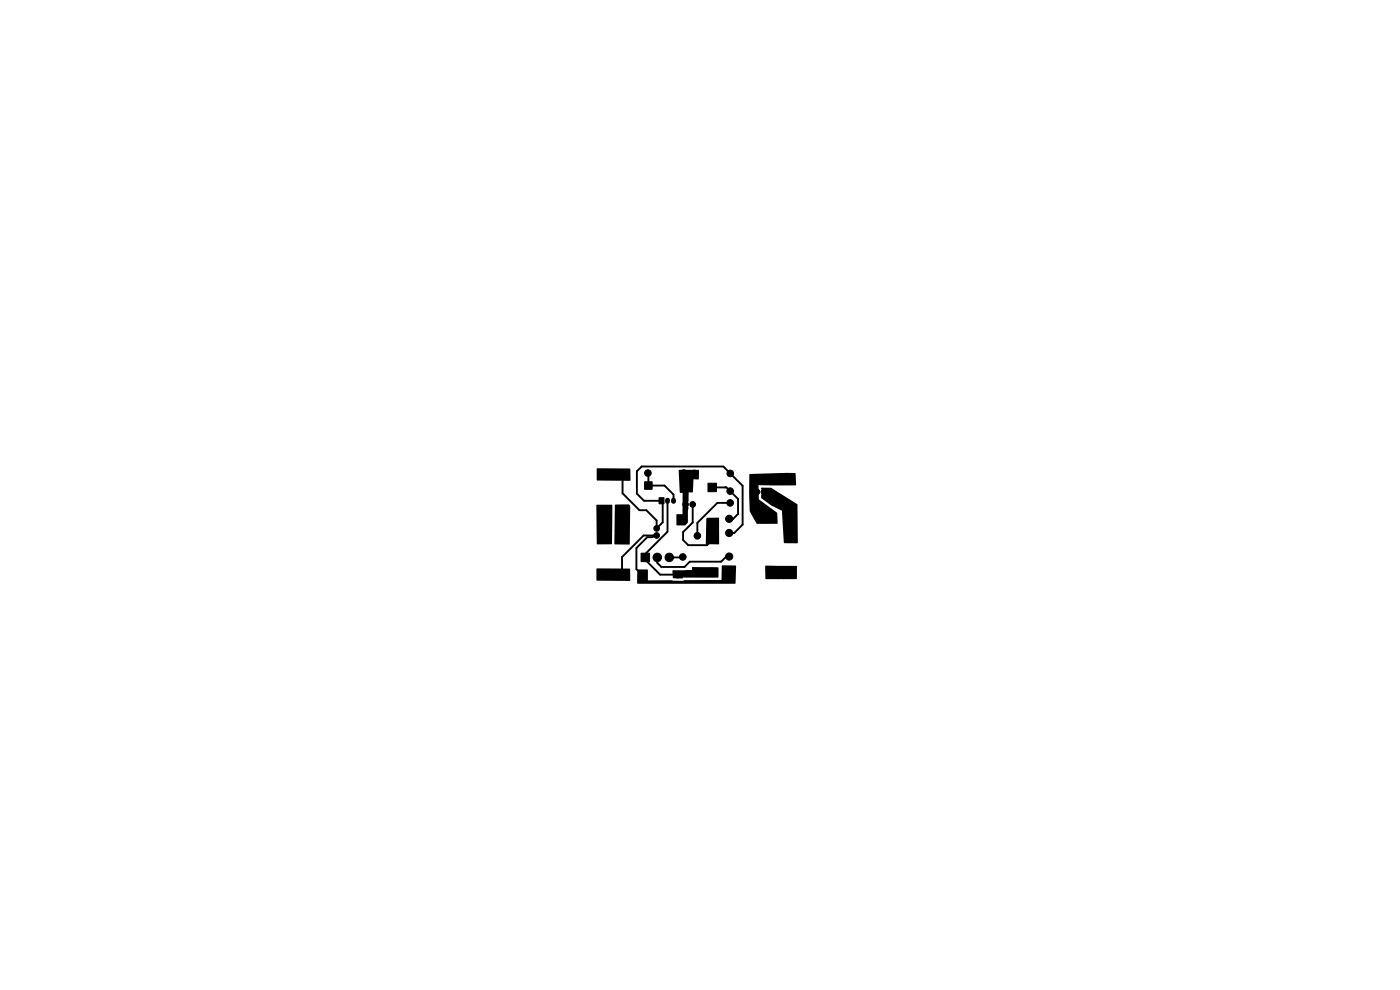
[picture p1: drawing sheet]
<svg xmlns="http://www.w3.org/2000/svg" width="297mm" height="210mm" viewBox="0 0 297 210" stroke-linecap="round" stroke-linejoin="round" font-family="sans-serif">
<g fill="#000" stroke="#000" stroke-width=".21">
<path d="M127.4 107.5h1.8v1.8h-1.8zM131.2 107.5h1.8v1.8h-1.8zM136 117.3h1.8v1.8h-1.8zM136.8 102.2h1.5v1.6h-1.5zM139.8 105.6h1.1v1.3h-1.1zM150.2 102.5h1.8v1.8h-1.8zM166.7 113h1.8v1.8h-1.8zM127.4 121.1h1.8v1.8h-1.8zM131.1 121.1h1.8v1.7h-1.8zM150.3 120.5h1.6v1.6h-1.6z"/>
<circle cx="128.2" cy="114.3" r=".9"/>
<circle cx="128.3" cy="111.5" r=".8"/>
<circle cx="128.3" cy="100.7" r=".9"/>
<circle cx="132" cy="114.3" r=".9"/>
<circle cx="132" cy="111.4" r=".8"/>
<circle cx="132.1" cy="100.7" r=".9"/>
<circle cx="137.4" cy="100.3" r=".7"/>
<circle cx="139.3" cy="113.6" r=".6"/>
<circle cx="139.3" cy="112.1" r=".6"/>
<circle cx="139.4" cy="118.2" r=".9"/>
<circle cx="142" cy="118.2" r=".9"/>
<circle cx="144.8" cy="118.1" r=".7"/>
<circle cx="144.8" cy="110.5" r=".7"/>
<circle cx="145.1" cy="100.3" r=".7"/>
<circle cx="145.2" cy="103" r=".8"/>
<circle cx="145.5" cy="107" r=".6"/>
<circle cx="146.9" cy="107" r=".6"/>
<circle cx="147.3" cy="100.4" r=".7"/>
<circle cx="147.9" cy="113.7" r=".7"/>
<circle cx="151.1" cy="111" r=".9"/>
<circle cx="151.1" cy="113.7" r=".8"/>
<circle cx="154.7" cy="113.1" r=".76"/>
<circle cx="154.7" cy="110.1" r=".76"/>
<circle cx="154.7" cy="118.1" r=".76"/>
<circle cx="154.9" cy="104.2" r=".7"/>
<circle cx="154.9" cy="106.7" r=".7"/>
<circle cx="154.9" cy="100.4" r=".7"/>
<circle cx="160.6" cy="104.3" r=".6"/>
<circle cx="162.1" cy="104.3" r=".6"/>
<circle cx="163.7" cy="110.1" r=".76"/>
<circle cx="167.7" cy="111.4" r=".8"/>
<circle cx="167.8" cy="109.1" r=".7"/>
<circle cx="167.8" cy="101.5" r=".7"/>
<circle cx="136.2" cy="121.9" r=".7"/>
<circle cx="143.8" cy="121.9" r=".7"/>
<circle cx="147.9" cy="121.3" r=".7"/>
<circle cx="154.7" cy="121.1" r=".76"/>
<circle cx="163.7" cy="121.1" r=".76"/>
<circle cx="167.6" cy="121.5" r=".9"/>
</g>
<path d="M141.6 106.1v.3M142.9 106.1v.3" fill="none" stroke="#000" stroke-width="1.1"/>
<path d="M132.1 100.8v3.9l3.5 3.5h1.5l2.2 2.2v1.7l1.3-1.3v-4.3l-.3-.3h-3.7l-1.5-1.5v-4.7l1-1h17.4l4 4.1v8.2l-1.7 1.8h-1.1M137.5 100.4v2.6h3.5l1.9 1.9v1.3M138.8 113.6l-.4 .3h-1.1l-2.3 2.3v4.6l1.2 1.1M139.3 113.6h-2.8l-4.5 4.6v3.7M141.6 106.2v6.6l-4.7 4.7v1.3l3.1 3.1h3.8M144.9 118.1l-2.9 .1M146.9 107v3.8l-2 2.1v1.6l1.1 1.2h4l1.1-1.2v-.8M151.1 103.4h3l2.5 2.4v3.2l-1.1 1.1h-.8M151.1 111v.1M154.7 118.1h-.6l-1.1 1h-6.7l-1.1 1.2h-4.9l-.9-.9v-1.2M154.9 106.7h-2.7l-4.3 4.2v2.8" fill="none" stroke="#000" stroke-width=".4"/>
<path d="M126.6 99.4h7.1l.1 2.5h-7.1zM144 99.7l4.3 .1-.1 1.8-1.1 .1-.1 2.6-.2 .2-.7-.1-.1 2a1.18 1.18 0 0 0 0 1.3l-.1 3.2-.6 .5h-1.7l-.1-2.2 1.3-.1v-4.5l-.6-.2zM126.6 107.1l3.3 .1-.1 8.2h-3.2zM130.5 107.1l2.9-.1 .3 .3-.2 8.2-3.2-.1zM149.9 110l.2-.2 2.4 .1v5.6l-2.8-.2zM135.2 120.9h2.2l.1 2.2 7.2 .1 .5-.1 7.9-.1v-3h2.9l.2 .1-.2 3.6-.1 .1h-20.6l-.1-.1zM161.5 103.5h2.1l5.6 3.5v8.2h-2.9l-.4-6.9a14.6 14.6 0 0 1-4.4-2.6v-.6a1.97 1.97 0 0 0 0-1.6zM159 100.6l7.8-.3 2 .1v2.6l-7.9-.1 .1 3 3.9 2.9v2.3h-4.3l-1.5-2.6-.2-3.7zM126.6 120.6h7l.1 2.5-7.1 .1zM142.7 121l4.1-.1v-.5l.1-.1h5.4l.1 .2v1.9l-.1 .1h-7.4l-.2 .2h-1.8l-.2-.2zM162.4 120l6.6 .1v2.7h-6.6z" fill="#000"/>
</svg>
